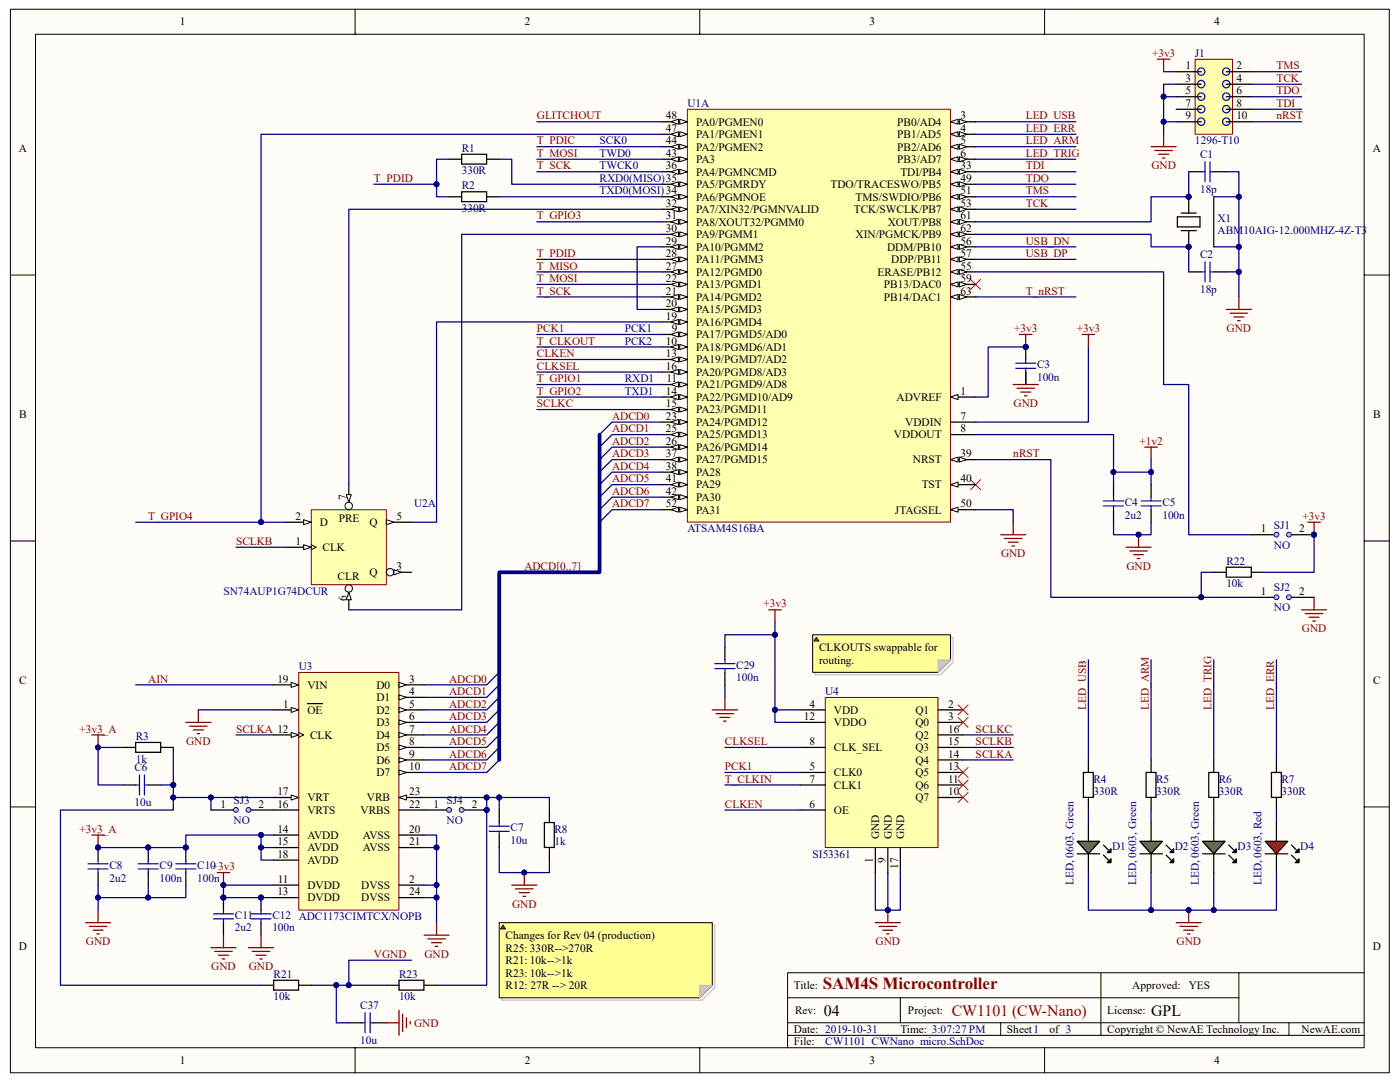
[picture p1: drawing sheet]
<svg xmlns="http://www.w3.org/2000/svg" width="279mm" height="216mm" viewBox="0 0 279 216" stroke-linecap="round" stroke-linejoin="round" font-family="sans-serif">
<defs><g id="words">
<text font-size="3.4" fill="#800000" x="164.2" y="197.4">SAM4S Microcontroller</text>
<g font-size="3.2">
<text x="164.4" y="202.6">04</text>
<text x="229.7" y="202.6">GPL</text>
</g>
<text font-size="3.2" fill="#800000" x="189.9" y="202.6">CW1101 (CW-Nano)</text>
<g font-size="2.3">
<text x="35.9" y="5.1">1</text>
<text x="104.7" y="5.1">2</text>
<text x="173.5" y="5.1">3</text>
<text x="242.3" y="5.1">4</text>
<text x="236.6" y="13.8">1</text>
<text x="236.6" y="16.3">3</text>
<text x="246.7" y="13.8">2</text>
<text x="246.7" y="16.3">4</text>
<text x="132.9" y="23.8">48</text>
<text x="191.7" y="23.8">3</text>
<text x="236.6" y="18.8">5</text>
<text x="236.6" y="21.3">7</text>
<text x="236.6" y="23.8">9</text>
<text x="246.7" y="18.8">6</text>
<text x="246.7" y="21.3">8</text>
<text x="246.7" y="23.8">10</text>
<text x="132.9" y="26.3">47</text>
<text x="132.9" y="28.8">44</text>
<text x="138.9" y="25.1">PA0/PGMEN0</text>
<text x="138.9" y="27.6">PA1/PGMEN1</text>
<text x="179" y="25.1">PB0/AD4</text>
<text x="179" y="27.6">PB1/AD5</text>
<text x="191.7" y="26.3">4</text>
<text x="191.7" y="28.8">5</text>
<text x="3.8" y="30.4">A</text>
<text x="132.9" y="31.3">43</text>
<text x="132.9" y="33.8">36</text>
<text x="138.9" y="30.1">PA2/PGMEN2</text>
<text x="138.9" y="32.6">PA3</text>
<text x="138.9" y="35.1">PA4/PGMNCMD</text>
<text x="179" y="30.1">PB2/AD6</text>
<text x="179" y="32.6">PB3/AD7</text>
<text x="179.7" y="35.1">TDI/PB4</text>
<text x="191.7" y="31.3">6</text>
<text x="191.7" y="33.8">33</text>
<text x="274" y="30.4">A</text>
<text x="132.9" y="41.3">32</text>
<text x="138.9" y="37.5">PA5/PGMRDY</text>
<text x="138.9" y="40">PA6/PGMNOE</text>
<text x="165.7" y="37.5">TDO/TRACESWO/PB5</text>
<text x="170.8" y="40">TMS/SWDIO/PB6</text>
<text x="191.7" y="41.3">53</text>
<text x="191.7" y="36.3">49</text>
<text x="191.7" y="38.8">51</text>
<text x="132.9" y="43.8">31</text>
<text x="132.9" y="46.3">30</text>
<text x="138.9" y="42.5">PA7/XIN32/PGMNVALID</text>
<text x="138.9" y="45">PA8/XOUT32/PGMM0</text>
<text x="138.9" y="47.5">PA9/PGMM1</text>
<text x="170.4" y="42.5">TCK/SWCLK/PB7</text>
<text x="170.8" y="47.5">XIN/PGMCK/PB9</text>
<text x="177.2" y="45">XOUT/PB8</text>
<text x="191.7" y="43.8">61</text>
<text x="191.7" y="46.3">62</text>
<text x="132.9" y="48.8">29</text>
<text x="132.9" y="51.3">28</text>
<text x="132.9" y="53.8">27</text>
<text x="138.9" y="50">PA10/PGMM2</text>
<text x="138.9" y="52.5">PA11/PGMM3</text>
<text x="177" y="50">DDM/PB10</text>
<text x="177.9" y="52.5">DDP/PB11</text>
<text x="191.7" y="53.8">55</text>
<text x="191.7" y="48.8">56</text>
<text x="191.7" y="51.3">57</text>
<text x="132.9" y="56.3">22</text>
<text x="132.9" y="58.8">21</text>
<text x="138.9" y="55">PA12/PGMD0</text>
<text x="138.9" y="57.5">PA13/PGMD1</text>
<text x="175.2" y="55">ERASE/PB12</text>
<text x="176.4" y="57.5">PB13/DAC0</text>
<text x="191.7" y="56.3">59</text>
<text x="191.7" y="58.8">63</text>
<text x="132.9" y="61.3">20</text>
<text x="132.9" y="63.8">19</text>
<text x="138.9" y="60">PA14/PGMD2</text>
<text x="138.9" y="62.5">PA15/PGMD3</text>
<text x="138.9" y="65">PA16/PGMD4</text>
<text x="176.4" y="60">PB14/DAC1</text>
<text x="132.9" y="68.7">10</text>
<text x="132.9" y="71.2">13</text>
<text x="134" y="66.3">9</text>
<text x="138.9" y="67.5">PA17/PGMD5/AD0</text>
<text x="138.9" y="70">PA18/PGMD6/AD1</text>
<text x="132.9" y="73.7">16</text>
<text x="133" y="76.2">11</text>
<text x="138.9" y="72.5">PA19/PGMD7/AD2</text>
<text x="138.9" y="75">PA20/PGMD8/AD3</text>
<text x="138.9" y="77.5">PA21/PGMD9/AD8</text>
<text x="3.8" y="83.4">B</text>
<text x="132.9" y="78.7">14</text>
<text x="132.9" y="81.2">15</text>
<text x="132.9" y="83.7">23</text>
<text x="138.9" y="80">PA22/PGMD10/AD9</text>
<text x="138.9" y="82.5">PA23/PGMD11</text>
<text x="178.9" y="80">ADVREF</text>
<text x="191.7" y="83.7">7</text>
<text x="191.7" y="78.7">1</text>
<text x="274" y="83.4">B</text>
<text x="132.9" y="86.2">25</text>
<text x="132.9" y="88.7">26</text>
<text x="138.9" y="85">PA24/PGMD12</text>
<text x="138.9" y="87.5">PA25/PGMD13</text>
<text x="138.9" y="90">PA26/PGMD14</text>
<text x="178.4" y="87.5">VDDOUT</text>
<text x="180.7" y="85">VDDIN</text>
<text x="191.7" y="86.2">8</text>
<text x="132.9" y="91.2">37</text>
<text x="132.9" y="93.7">38</text>
<text x="138.9" y="92.5">PA27/PGMD15</text>
<text x="138.9" y="95">PA28</text>
<text x="182.2" y="92.5">NRST</text>
<text x="191.7" y="91.2">39</text>
<text x="69.1" y="99.7" transform="rotate(-90 69.1 99.7)">7</text>
<text x="132.9" y="96.2">41</text>
<text x="132.9" y="98.7">42</text>
<text x="132.9" y="101.2">52</text>
<text x="138.9" y="97.5">PA29</text>
<text x="138.9" y="100">PA30</text>
<text x="183.9" y="97.5">TST</text>
<text x="191.7" y="96.2">40</text>
<text x="191.7" y="101.2">50</text>
<text x="59" y="103.7">2</text>
<text x="63.9" y="105">D</text>
<text x="67.6" y="104.2">PRE</text>
<text x="73.7" y="105">Q</text>
<text x="79.1" y="103.7">5</text>
<text x="138.9" y="102.5">PA31</text>
<text x="178.6" y="102.5">JTAGSEL</text>
<text x="251.6" y="106.2">1</text>
<text x="259.2" y="106.2">2</text>
<text x="59" y="108.7">1</text>
<text x="64.4" y="110">CLK</text>
<text x="79.1" y="113.7">3</text>
<text x="67.4" y="115.7">CLR</text>
<text x="69.1" y="119.8" transform="rotate(-90 69.1 119.8)">6</text>
<text x="73.7" y="115">Q</text>
<text x="251.6" y="118.7">1</text>
<text x="259.2" y="118.7">2</text>
<text x="163.4" y="129.9">CLKOUTS swappable for</text>
<text x="3.8" y="136.5">C</text>
<text x="55.4" y="136.2">19</text>
<text x="61.4" y="137.4">VIN</text>
<text x="75.1" y="137.4">D0</text>
<text x="81.6" y="136.2">3</text>
<text x="163.4" y="132.4">routing.</text>
<text x="274" y="136.5">C</text>
<text x="56.5" y="141.2">1</text>
<text x="61.4" y="142.4">OE</text>
<text x="75.1" y="139.9">D1</text>
<text x="75.1" y="142.4">D2</text>
<text x="81.6" y="138.7">4</text>
<text x="81.6" y="141.2">5</text>
<text x="81.6" y="143.7">6</text>
<text x="160.4" y="143.7">12</text>
<text x="161.6" y="141.2">4</text>
<text x="166.4" y="142.4">VDD</text>
<text x="182.7" y="142.4">Q1</text>
<text x="189.2" y="141.2">2</text>
<text x="189.2" y="143.7">3</text>
<text x="61.9" y="147.4">CLK</text>
<text x="75.1" y="144.9">D3</text>
<text x="75.1" y="147.4">D4</text>
<text x="75.1" y="149.9">D5</text>
<text x="81.6" y="146.2">7</text>
<text x="81.6" y="148.7">8</text>
<text x="161.6" y="148.7">8</text>
<text x="166.4" y="149.9">CLK_SEL</text>
<text x="166.4" y="144.9">VDDO</text>
<text x="182.7" y="144.9">Q0</text>
<text x="182.7" y="149.9">Q3</text>
<text x="182.7" y="147.4">Q2</text>
<text x="189.2" y="148.7">15</text>
<text x="189.2" y="146.2">16</text>
<text x="75.1" y="152.4">D6</text>
<text x="75.1" y="154.9">D7</text>
<text x="81.6" y="151.2">9</text>
<text x="81.6" y="153.7">10</text>
<text x="161.6" y="153.7">5</text>
<text x="166.4" y="154.9">CLK0</text>
<text x="182.7" y="154.9">Q5</text>
<text x="182.7" y="152.4">Q4</text>
<text x="189.2" y="153.7">13</text>
<text x="189.2" y="151.2">14</text>
<text x="44" y="161.2">1</text>
<text x="51.6" y="161.2">2</text>
<text x="55.4" y="161.2">16</text>
<text x="55.4" y="158.7">17</text>
<text x="61.4" y="159.9">VRT</text>
<text x="73.2" y="159.9">VRB</text>
<text x="81.6" y="161.2">22</text>
<text x="81.6" y="158.7">23</text>
<text x="86.5" y="161.2">1</text>
<text x="94.1" y="161.2">2</text>
<text x="161.6" y="161.2">6</text>
<text x="161.6" y="156.2">7</text>
<text x="166.4" y="157.4">CLK1</text>
<text x="182.7" y="159.9">Q7</text>
<text x="182.7" y="157.4">Q6</text>
<text x="189.2" y="158.7">10</text>
<text x="189.2" y="156.2">11</text>
<text x="55.4" y="166.1">14</text>
<text x="61.4" y="167.4">AVDD</text>
<text x="61.4" y="162.4">VRTS</text>
<text x="72" y="162.4">VRBS</text>
<text x="72.4" y="167.4">AVSS</text>
<text x="81.6" y="166.1">20</text>
<text x="166.4" y="162.4">OE</text>
<text x="175.5" y="167.4" transform="rotate(-90 175.5 167.4)">GND</text>
<text x="178" y="167.4" transform="rotate(-90 178 167.4)">GND</text>
<text x="180.5" y="167.4" transform="rotate(-90 180.5 167.4)">GND</text>
<text x="55.4" y="168.6">15</text>
<text x="55.4" y="171.1">18</text>
<text x="61.4" y="169.9">AVDD</text>
<text x="61.4" y="172.4">AVDD</text>
<text x="72.4" y="169.9">AVSS</text>
<text x="81.6" y="168.6">21</text>
<text x="174.2" y="172.3" transform="rotate(-90 174.2 172.3)">1</text>
<text x="176.7" y="172.3" transform="rotate(-90 176.7 172.3)">9</text>
<text x="179.2" y="173.4" transform="rotate(-90 179.2 173.4)">17</text>
<text x="55.4" y="178.6">13</text>
<text x="55.4" y="176.1">11</text>
<text x="61.4" y="177.4">DVDD</text>
<text x="61.4" y="179.9">DVDD</text>
<text x="72.1" y="177.4">DVSS</text>
<text x="72.1" y="179.9">DVSS</text>
<text x="81.6" y="176.1">2</text>
<text x="81.6" y="178.6">24</text>
<text x="3.8" y="189.5">D</text>
<text x="100.9" y="187.4">Changes for Rev 04 (production)</text>
<text x="100.9" y="189.9">R25: 330R--&gt;270R</text>
<text x="274" y="189.5">D</text>
<text x="100.9" y="192.4">R21: 10k--&gt;1k</text>
<text x="100.9" y="194.9">R23: 10k--&gt;1k</text>
<text x="100.9" y="197.4">R12: 27R --&gt; 20R</text>
<text x="158.4" y="197.4">Title:</text>
<text x="226" y="197.4">Approved:</text>
<text x="237.2" y="197.4">YES</text>
<text x="158.7" y="202.4">Rev:</text>
<text x="181.2" y="202.4">Project:</text>
<text x="221" y="202.4">License:</text>
<text x="158.4" y="206.1">Date: 2019-10-31</text>
<text x="158.4" y="208.6">File:</text>
<text x="179.7" y="206.1">Time: 3:07:27 PM</text>
<text x="201" y="206.1">Sheet1</text>
<text x="209.5" y="206.1">of 3</text>
<text x="221" y="206.1">Copyright © NewAE Technology Inc.</text>
<text x="259.8" y="206.1">NewAE.com</text>
<text x="35.9" y="212.3">1</text>
<text x="104.7" y="212.3">2</text>
<text x="173.5" y="212.3">3</text>
<text x="242.3" y="212.3">4</text>
</g>
<g font-size="2.3" fill="#800000">
<text x="229.9" y="11.3">+3v3</text>
<text x="254.8" y="16.3">TCK</text>
<text x="254.8" y="13.8">TMS</text>
<text x="107.1" y="23.8">GLITCHOUT</text>
<text x="204.7" y="23.8">LED_USB</text>
<text x="254.8" y="21.3">TDI</text>
<text x="254.8" y="18.8">TDO</text>
<text x="254.8" y="23.8">nRST</text>
<text x="107.1" y="28.8">T_PDIC</text>
<text x="204.7" y="26.3">LED_ERR</text>
<text x="204.7" y="28.8">LED_ARM</text>
<text x="107.1" y="33.8">T_SCK</text>
<text x="107.1" y="31.3">T_MOSI</text>
<text x="204.7" y="31.3">LED_TRIG</text>
<text x="204.7" y="33.8">TDI</text>
<text x="229.8" y="33.8">GND</text>
<text x="74.6" y="36.3">T_PDID</text>
<text x="204.7" y="36.3">TDO</text>
<text x="204.7" y="38.8">TMS</text>
<text x="204.7" y="41.3">TCK</text>
<text x="107.1" y="43.8">T_GPIO3</text>
<text x="107.1" y="51.3">T_PDID</text>
<text x="107.1" y="53.8">T_MISO</text>
<text x="204.7" y="51.3">USB_DP</text>
<text x="204.7" y="48.8">USB_DN</text>
<text x="107.1" y="56.3">T_MOSI</text>
<text x="107.1" y="58.8">T_SCK</text>
<text x="204.7" y="58.8">T_nRST</text>
<text x="107.1" y="68.7">T_CLKOUT</text>
<text x="107.1" y="66.3">PCK1</text>
<text x="107.1" y="71.2">CLKEN</text>
<text x="202.4" y="66.3">+3v3</text>
<text x="214.9" y="66.3">+3v3</text>
<text x="244.8" y="66.3">GND</text>
<text x="107.1" y="76.2">T_GPIO1</text>
<text x="107.1" y="73.7">CLKSEL</text>
<text x="107.1" y="81.2">SCLKC</text>
<text x="107.1" y="78.7">T_GPIO2</text>
<text x="122.2" y="83.7">ADCD0</text>
<text x="202.3" y="81.2">GND</text>
<text x="122.2" y="86.2">ADCD1</text>
<text x="122.2" y="88.7">ADCD2</text>
<text x="227.4" y="88.7">+1v2</text>
<text x="122.2" y="91.2">ADCD3</text>
<text x="122.2" y="93.7">ADCD4</text>
<text x="202.2" y="91.2">nRST</text>
<text x="122.2" y="96.2">ADCD5</text>
<text x="122.2" y="98.7">ADCD6</text>
<text x="122.2" y="101.2">ADCD7</text>
<text x="29.6" y="103.7">T_GPIO4</text>
<text x="259.9" y="103.7">+3v3</text>
<text x="47.1" y="108.7">SCLKB</text>
<text x="104.6" y="113.7">ADCD[0..7]</text>
<text x="199.8" y="111.2">GND</text>
<text x="224.8" y="113.7">GND</text>
<text x="152.4" y="121.2">+3v3</text>
<text x="259.8" y="126.2">GND</text>
<text x="29.6" y="136.2">AIN</text>
<text x="89.6" y="136.2">ADCD0</text>
<text x="89.6" y="138.7">ADCD1</text>
<text x="89.6" y="141.2">ADCD2</text>
<text x="89.6" y="143.7">ADCD3</text>
<text x="216.7" y="141.7" transform="rotate(-90 216.7 141.7)">LED_USB</text>
<text x="229.3" y="141.7" transform="rotate(-90 229.3 141.7)">LED_ARM</text>
<text x="241.8" y="141.7" transform="rotate(-90 241.8 141.7)">LED_TRIG</text>
<text x="254.3" y="141.7" transform="rotate(-90 254.3 141.7)">LED_ERR</text>
<text x="15.9" y="146.2">+3v3_A</text>
<text x="37.1" y="148.7">GND</text>
<text x="47.1" y="146.2">SCLKA 12</text>
<text x="89.6" y="146.2">ADCD4</text>
<text x="89.6" y="148.7">ADCD5</text>
<text x="144.7" y="148.7">CLKSEL</text>
<text x="194.7" y="148.7">SCLKB</text>
<text x="194.7" y="146.2">SCLKC</text>
<text x="89.6" y="151.2">ADCD6</text>
<text x="89.6" y="153.7">ADCD7</text>
<text x="144.7" y="153.7">PCK1</text>
<text x="194.7" y="151.2">SCLKA</text>
<text x="144.7" y="156.2">T_CLKIN</text>
<text x="144.7" y="161.2">CLKEN</text>
<text x="15.9" y="166.1">+3v3_A</text>
<text x="102.2" y="181.1">GND</text>
<text x="17.1" y="188.6">GND</text>
<text x="74.6" y="191.1">VGND</text>
<text x="84.7" y="191.1">GND</text>
<text x="174.8" y="188.6">GND</text>
<text x="234.8" y="188.6">GND</text>
<text x="42.2" y="193.6">GND</text>
<text x="49.7" y="193.6">GND</text>
<text x="82.6" y="204.9">GND</text>
</g>
<g font-size="2.3" fill="#000080">
<text x="238.5" y="11.3">J1</text>
<text x="137.2" y="21.3">U1A</text>
<text x="119.7" y="28.8">SCK0</text>
<text x="238.5" y="28.8">1296-T10</text>
<text x="92.1" y="30.3">R1</text>
<text x="92.1" y="34.8">330R</text>
<text x="119.7" y="31.3">TWD0</text>
<text x="119.7" y="33.8">TWCK0</text>
<text x="239.5" y="31.6">C1</text>
<text x="92.1" y="37.8">R2</text>
<text x="119.7" y="38.8">TXD0(MOSI)34</text>
<text x="119.7" y="36.3">RXD0(MISO)35</text>
<text x="239.5" y="38.5">18p</text>
<text x="92.1" y="42.3">330R</text>
<text x="243" y="44.3">X1</text>
<text x="243" y="46.8">ABM10AIG-12.000MHZ-4Z-T3</text>
<text x="239.5" y="51.5">C2</text>
<text x="239.5" y="58.5">18p</text>
<text x="124.7" y="68.7">PCK2</text>
<text x="124.7" y="66.3">PCK1</text>
<text x="124.7" y="76.2">RXD1</text>
<text x="207" y="73.5">C3</text>
<text x="207" y="76">100n</text>
<text x="124.7" y="78.7">TXD1</text>
<text x="82.6" y="101.2">U2A</text>
<text x="224.5" y="101">C4</text>
<text x="232" y="101">C5</text>
<text x="137.2" y="106.2">ATSAM4S16BA</text>
<text x="224.5" y="103.5">2u2</text>
<text x="232" y="103.5">100n</text>
<text x="254.3" y="105.5">SJ1</text>
<text x="244.8" y="112.7">R22</text>
<text x="254.3" y="109.5">NO</text>
<text x="44.6" y="118.7">SN74AUP1G74DCUR</text>
<text x="244.8" y="117.2">10k</text>
<text x="254.3" y="118">SJ2</text>
<text x="254.3" y="121.9">NO</text>
<text x="59.6" y="133.7">U3</text>
<text x="146.9" y="133.4">C29</text>
<text x="146.9" y="135.9">100n</text>
<text x="164.7" y="138.7">U4</text>
<text x="27.1" y="147.7">R3</text>
<text x="26.8" y="153.9">C6</text>
<text x="27.1" y="152.2">1k</text>
<text x="26.8" y="160.9">10u</text>
<text x="46.6" y="160.4">SJ3</text>
<text x="89.1" y="160.4">SJ4</text>
<text x="218.2" y="156.2">R4</text>
<text x="218.2" y="158.7">330R</text>
<text x="230.7" y="156.2">R5</text>
<text x="230.7" y="158.7">330R</text>
<text x="243.2" y="156.2">R6</text>
<text x="243.2" y="158.7">330R</text>
<text x="255.8" y="156.2">R7</text>
<text x="255.8" y="158.7">330R</text>
<text x="46.6" y="164.4">NO</text>
<text x="89.1" y="164.4">NO</text>
<text x="101.9" y="165.9">C7</text>
<text x="110.7" y="166.1">R8</text>
<text x="21.8" y="173.4">C8</text>
<text x="31.9" y="173.4">C9</text>
<text x="39.3" y="173.4">C10+3v3</text>
<text x="101.9" y="168.4">10u</text>
<text x="110.7" y="168.6">1k</text>
<text x="162.2" y="171.1">SI53361</text>
<text x="222" y="169.7">D1</text>
<text x="234.5" y="169.7">D2</text>
<text x="247" y="169.7">D3</text>
<text x="259.5" y="169.7">D4</text>
<text x="21.8" y="175.9">2u2</text>
<text x="31.9" y="175.9">100n</text>
<text x="39.3" y="175.9">100n</text>
<text x="214.2" y="176.6" transform="rotate(-90 214.2 176.6)">LED, 0603, Green</text>
<text x="226.7" y="176.6" transform="rotate(-90 226.7 176.6)">LED, 0603, Green</text>
<text x="239.2" y="176.6" transform="rotate(-90 239.2 176.6)">LED, 0603, Green</text>
<text x="251.8" y="176.6" transform="rotate(-90 251.8 176.6)">LED, 0603, Red</text>
<text x="46.9" y="183.4">C11</text>
<text x="46.9" y="185.9">2u2</text>
<text x="54.4" y="183.4">C12 ADC1173CIMTCX/NOPB</text>
<text x="54.4" y="185.9">100n</text>
<text x="54.6" y="195.1">R21</text>
<text x="79.6" y="195.1">R23</text>
<text x="54.6" y="199.6">10k</text>
<text x="71.9" y="201.4">C37</text>
<text x="79.6" y="199.6">10k</text>
<text x="71.9" y="208.3">10u</text>
<text x="164.7" y="208.6">CW1101_CWNano_micro.SchDoc</text>
</g>
</g></defs>
<path d="M2.1 1.9h275.2v212.2h-275.2z" fill="#fffcf8"/>
<path d="M2.1 1.8h275.2v212.3h-275.2z" fill="none" stroke="#000" stroke-width=".2"/>
<path d="M7.1 6.9h265.1v202.2h-265.1z" fill="#fffcf8"/>
<g fill="none" stroke="#000" stroke-width=".2">
<path d="M7.1 6.8h265.1v202.3h-265.1zM70.9 1.8v5M139.7 1.8v5M208.5 1.8v5M2.1 54.9h5M272.3 54.9h5M2.1 107.9h5M272.3 107.9h5M2.1 161h5M272.3 161h5M157.2 199.1h90M179.7 199.1v5"/>
<path d="M219.7 194.1v12.5M247.2 194.1h-90v15M272.3 194.1h-25.1v10M70.9 209.1v5M139.7 209.1v5M157.2 206.6h115.1M157.2 204.1h115.1M199.7 204.1v2.5M208.5 209.1v5M257.2 204.1v2.5"/>
</g>
<path d="M62.1 101.7h15v15h-15z" fill="#ffffb0"/>
<path d="M62.1 101.7h15v15h-15z" fill="none" stroke="#800000" stroke-width=".2"/>
<path d="M57.1 109.2h5" fill="none" stroke="#000" stroke-width=".25"/>
<path d="M62.1 108.7l1 .5-1 .5" fill="none" stroke="#000" stroke-width=".2"/>
<path d="M60.6 108.7l1.5 .5-1.5 .5z" fill="#fffcf8"/>
<path d="M60.6 108.7l1.5 .5-1.5 .5z" fill="none" stroke="#000" stroke-width=".2"/>
<path d="M57.1 104.2h5" fill="none" stroke="#000" stroke-width=".25"/>
<path d="M60.6 103.7l1.5 .5-1.5 .5z" fill="#fffcf8"/>
<path d="M60.6 103.7l1.5 .5-1.5 .5z" fill="none" stroke="#000" stroke-width=".2"/>
<path d="M77.1 114.2h5" fill="none" stroke="#000" stroke-width=".25"/>
<circle cx="77.9" cy="114.2" r=".74" fill="#fffcf8" stroke="#000" stroke-width=".2"/>
<path d="M78.6 113.7l1.5 .5-1.5 .5z" fill="#fffcf8"/>
<path d="M78.6 113.7l1.5 .5-1.5 .5z" fill="none" stroke="#000" stroke-width=".2"/>
<path d="M77.1 104.2h5" fill="none" stroke="#000" stroke-width=".25"/>
<path d="M77.1 103.7l1.5 .5-1.5 .5z" fill="#fffcf8"/>
<path d="M77.1 103.7l1.5 .5-1.5 .5z" fill="none" stroke="#000" stroke-width=".2"/>
<path d="M69.6 116.7v5" fill="none" stroke="#000" stroke-width=".25"/>
<circle cx="69.6" cy="117.4" r=".74" fill="#fffcf8" stroke="#000" stroke-width=".2"/>
<path d="M69.6 118.2l.5 1.5h-1z" fill="#fffcf8"/>
<path d="M69.6 118.2l.5 1.5h-1z" fill="none" stroke="#000" stroke-width=".2"/>
<path d="M69.6 96.7v5" fill="none" stroke="#000" stroke-width=".25"/>
<circle cx="69.6" cy="100.9" r=".74" fill="#fffcf8" stroke="#000" stroke-width=".2"/>
<path d="M69.1 98.7h1l-.5 1.5z" fill="#fffcf8"/>
<path d="M69.1 98.7h1l-.5 1.5z" fill="none" stroke="#000" stroke-width=".2"/>
<path d="M59.6 134.2h20v47.4h-20z" fill="#ffffb0"/>
<path d="M59.6 134.2h20v47.4h-20z" fill="none" stroke="#800000" stroke-width=".2"/>
<path d="M54.6 141.6h5" fill="none" stroke="#000" stroke-width=".25"/>
<path d="M58.1 141.2l1.5 .4-1.5 .6z" fill="#fffcf8"/>
<path d="M58.1 141.2l1.5 .4-1.5 .6z" fill="none" stroke="#000" stroke-width=".2"/>
<path d="M79.6 136.7h5M61.4 140.4h3M79.6 176.6h5" fill="none" stroke="#000" stroke-width=".25"/>
<path d="M79.6 136.2l1.5 .5-1.5 .5z" fill="#fffcf8"/>
<path d="M79.6 136.2l1.5 .5-1.5 .5z" fill="none" stroke="#000" stroke-width=".2"/>
<path d="M79.6 139.1h5" fill="none" stroke="#000" stroke-width=".25"/>
<path d="M79.6 138.7l1.5 .4-1.5 .6z" fill="#fffcf8"/>
<path d="M79.6 138.7l1.5 .4-1.5 .6z" fill="none" stroke="#000" stroke-width=".2"/>
<path d="M79.6 141.6h5" fill="none" stroke="#000" stroke-width=".25"/>
<path d="M79.6 141.2l1.5 .4-1.5 .6z" fill="#fffcf8"/>
<path d="M79.6 141.2l1.5 .4-1.5 .6z" fill="none" stroke="#000" stroke-width=".2"/>
<path d="M79.6 144.1h5" fill="none" stroke="#000" stroke-width=".25"/>
<path d="M79.6 143.7l1.5 .4-1.5 .6z" fill="#fffcf8"/>
<path d="M79.6 143.7l1.5 .4-1.5 .6z" fill="none" stroke="#000" stroke-width=".2"/>
<path d="M79.6 146.6h5" fill="none" stroke="#000" stroke-width=".25"/>
<path d="M79.6 146.2l1.5 .4-1.5 .6z" fill="#fffcf8"/>
<path d="M79.6 146.2l1.5 .4-1.5 .6z" fill="none" stroke="#000" stroke-width=".2"/>
<path d="M79.6 149.1h5" fill="none" stroke="#000" stroke-width=".25"/>
<path d="M79.6 148.7l1.5 .4-1.5 .5z" fill="#fffcf8"/>
<path d="M79.6 148.7l1.5 .4-1.5 .5z" fill="none" stroke="#000" stroke-width=".2"/>
<path d="M79.6 151.6h5" fill="none" stroke="#000" stroke-width=".25"/>
<path d="M79.6 151.2l1.5 .4-1.5 .5z" fill="#fffcf8"/>
<path d="M79.6 151.2l1.5 .4-1.5 .5z" fill="none" stroke="#000" stroke-width=".2"/>
<path d="M79.6 154.1h5" fill="none" stroke="#000" stroke-width=".25"/>
<path d="M79.6 153.6l1.5 .5-1.5 .5z" fill="#fffcf8"/>
<path d="M59.6 146.2l1 .4-1 .6M79.6 153.6l1.5 .5-1.5 .5z" fill="none" stroke="#000" stroke-width=".2"/>
<path d="M54.6 146.6h5M54.6 176.6h5" fill="none" stroke="#000" stroke-width=".25"/>
<path d="M58.1 146.2l1.5 .4-1.5 .6z" fill="#fffcf8"/>
<path d="M58.1 146.2l1.5 .4-1.5 .6z" fill="none" stroke="#000" stroke-width=".2"/>
<path d="M54.6 159.1h5M54.6 179.1h5M54.6 166.6h5M54.6 169.1h5M54.6 161.6h5" fill="none" stroke="#000" stroke-width=".25"/>
<path d="M58.1 158.6l1.5 .5-1.5 .5z" fill="#fffcf8"/>
<path d="M58.1 158.6l1.5 .5-1.5 .5z" fill="none" stroke="#000" stroke-width=".2"/>
<path d="M54.6 136.7h5M54.6 171.6h5" fill="none" stroke="#000" stroke-width=".25"/>
<path d="M58.1 136.2l1.5 .5-1.5 .5z" fill="#fffcf8"/>
<path d="M58.1 136.2l1.5 .5-1.5 .5z" fill="none" stroke="#000" stroke-width=".2"/>
<path d="M79.6 159.1h5M79.6 166.6h5M79.6 169.1h5M79.6 161.6h5" fill="none" stroke="#000" stroke-width=".25"/>
<path d="M79.6 159.1l1.5-.5v1z" fill="#fffcf8"/>
<path d="M79.6 159.1l1.5-.5v1z" fill="none" stroke="#000" stroke-width=".2"/>
<path d="M79.6 179.1h5M242.2 164.1v3.8M242.2 170.4v3.7M245.2 170.6l1 1M245.2 168.6l1 1" fill="none" stroke="#000" stroke-width=".25"/>
<path d="M216 66.7h2.5M217.2 66.7v2.5M199.7 106.7h5M200.4 107.4h3.6M201.2 108.2h2M202 108.9h.5M202.2 104.2v2.5M84.6 186.6h5M85.4 187.3h3.5M86.1 188.1h2M86.9 188.8h.5M87.1 184.1v2.5" fill="none" stroke="#800000" stroke-width=".25"/>
<path d="M240 167.9h4.5l-2.3 2.5z" fill="#0f0"/>
<path d="M217.2 164.1v3.8M217.2 170.4v3.7M220.2 170.6l1 1M220.2 168.6l1 1M240 167.9h4.5l-2.3 2.5zM240 170.4h4.5M246.7 171.4v.7h-.7zM246.7 169.4v.7h-.7z" fill="none" stroke="#000" stroke-width=".25"/>
<path d="M246.7 171.4v.7h-.7zM246 170.1l.7-.7v.7z" fill="#000"/>
<path d="M215 167.9h4.5l-2.3 2.5z" fill="#0f0"/>
<path d="M215 167.9h4.5l-2.3 2.5zM215 170.4h4.5M221.7 171.4v.7h-.7zM221.7 169.4v.7h-.7zM254.7 164.1v3.8M254.7 170.4v3.7M257.7 170.6l1 1M257.7 168.6l1 1" fill="none" stroke="#000" stroke-width=".25"/>
<path d="M221.7 171.4v.7h-.7zM221 170.1l.7-.7v.7z" fill="#000"/>
<path d="M252.5 167.9h4.5l-2.3 2.5z" fill="#ee0e22"/>
<path d="M229.7 164.1v3.8M229.7 170.4v3.7M232.7 170.6l1 1M232.7 168.6l1 1M252.5 167.9h4.5l-2.3 2.5zM252.5 170.4h4.5M259.2 171.4v.7h-.7zM259.2 169.4v.7h-.7z" fill="none" stroke="#000" stroke-width=".25"/>
<path d="M259.2 171.4v.7h-.7zM258.5 170.1l.7-.7v.7z" fill="#000"/>
<path d="M227.5 167.9h4.5l-2.3 2.5z" fill="#0f0"/>
<path d="M227.5 167.9h4.5l-2.3 2.5zM227.5 170.4h4.5M234.2 171.4v.7h-.7zM234.2 169.4v.7h-.7z" fill="none" stroke="#000" stroke-width=".25"/>
<path d="M234.2 171.4v.7h-.7zM233.5 170.1l.7-.7v.7z" fill="#000"/>
<path d="M247.2 59.2v2.5M244.7 61.7h5M245.5 62.5h3.5M246.2 63.2h2M247 64h.5" fill="none" stroke="#800000" stroke-width=".25"/>
<path d="M238.5 11.9h7.5v14.9h-7.5z" fill="#ffffb0"/>
<path d="M238.5 11.8h7.5v15h-7.5z" fill="none" stroke="#800000" stroke-width=".2"/>
<g fill="none" stroke="#000" stroke-width=".25">
<path d="M234.7 14.3h5M234.7 16.8h5M234.7 19.3h5M244.7 14.3h5M244.7 16.8h5M244.7 19.3h5M234.7 21.8h5M234.7 24.3h5M237.2 39.3v3.2M242.2 39.3v4.9M244.7 21.8h5M244.7 24.3h5"/>
<path d="M235 43.3h4.5v2h-4.5zM235.7 46h3M235.7 42.5h3M237.2 46v3.3M242.2 44.3v5M222.2 96.7v2.5M229.7 96.7v2.5M222.2 101.7v2.5M229.7 101.7v2.5"/>
</g>
<g fill="none" stroke="#00f" stroke-width=".25">
<path d="M220.2 99.9h4M222.2 99.2v.7M227.7 99.9h4M229.7 99.2v.7M220.2 100.9h4M222.2 100.9v.8M227.7 100.9h4M229.7 100.9v.8"/>
<circle cx="239.7" cy="14.3" r=".74"/>
<circle cx="239.7" cy="19.3" r=".74"/>
<circle cx="239.7" cy="16.8" r=".74"/>
<circle cx="244.7" cy="19.3" r=".74"/>
<circle cx="244.7" cy="16.8" r=".74"/>
<circle cx="244.7" cy="14.3" r=".74"/>
<circle cx="239.7" cy="21.8" r=".74"/>
<circle cx="239.7" cy="24.3" r=".74"/>
<circle cx="244.7" cy="21.8" r=".74"/>
<circle cx="244.7" cy="24.3" r=".74"/>
</g>
<g fill="#000080" stroke="#000080" stroke-width=".2">
<circle cx="237.2" cy="39.3" r=".48"/>
<circle cx="237.2" cy="49.3" r=".48"/>
<circle cx="227.2" cy="106.7" r=".49"/>
</g>
<g fill="none" stroke="#800000" stroke-width=".25">
<path d="M231 11.8h2.5M232.2 11.8v2.5M229.7 29.3h5M230.5 30h3.5M231.2 30.8h2M232 31.5h.5M232.2 26.8v2.5M228.5 89.2h2.5M229.7 89.2v2.5M224.7 109.2h5M225.5 109.9h3.5M226.2 110.7h2"/>
<path d="M227 111.4h.5M227.2 106.7v2.5"/>
</g>
<path d="M164.7 139.2h22.5v29.9h-22.5z" fill="#ffffb0"/>
<path d="M164.7 139.2h22.5v29.9h-22.5z" fill="none" stroke="#800000" stroke-width=".2"/>
<g fill="none" stroke="#000" stroke-width=".25">
<path d="M89.6 31.8h2.5M89.6 39.3h2.5M92.1 30.8h5v1.9h-5zM92.1 38.3h5v1.9h-5zM97.1 31.8h2.5M97.1 39.3h2.5M24.6 156.6h2.5M24.6 149.1h2.5M27.1 148.1h5v2h-5zM29.6 156.6h2.5M32.1 149.1h2.5M159.7 141.6h5"/>
<path d="M159.7 144.1h5M159.7 154.1h5M159.7 156.6h5M159.7 149.1h5M187.2 141.6h5M187.2 144.1h5M187.2 154.1h5M187.2 156.6h5M187.2 149.1h5M187.2 159.1h5M187.2 151.6h5M187.2 146.6h5"/>
<path d="M216.2 154.1h2v5h-2zM217.2 151.6v2.5M217.2 159.1v2.5M228.7 154.1h2v5h-2zM229.7 151.6v2.5M229.7 159.1v2.5M241.2 154.1h2v5h-2zM242.2 151.6v2.5M242.2 159.1v2.5M253.7 154.1h2v5h-2zM254.7 151.6v2.5M254.7 159.1v2.5"/>
<path d="M19.6 169.1v2.5M19.6 174.1v2.5M29.6 169.1v2.5M29.6 174.1v2.5M37.1 169.1v2.5M37.1 174.1v2.5M44.6 179.1v2.5M52.1 179.1v2.5M84.6 161.6h5M92.1 161.6h5M99.6 161.6v2.5M99.6 166.6v2.5"/>
<path d="M108.6 164.1h2v5h-2zM109.6 161.6v2.5M109.6 169.1v2.5M159.7 161.6h5M174.7 169.1v5M177.2 169.1v5M179.7 169.1v5M44.6 184.1v2.5M52.1 184.1v2.5"/>
</g>
<g fill="none" stroke="#800000" stroke-width=".25">
<path d="M153.4 121.7h2.5M154.7 121.7v2.5M18.3 146.6h2.5M19.6 146.6v2.5M37.1 144.1h5M37.8 144.9h3.5M38.6 145.6h2M39.3 146.4h.5M39.6 141.6v2.5M18.3 166.6h2.5M19.6 166.6v2.5M43.3 174.1h2.5"/>
<path d="M44.6 174.1v2.5M102.1 176.6h5M102.9 177.4h3.5M103.6 178.1h2M104.4 178.9h.5M104.6 174.1v2.5M17.1 184.1h5M17.8 184.8h3.5M18.6 185.6h2M19.3 186.4h.5M19.6 181.6v2.5M42.1 189.1h5"/>
<path d="M42.8 189.8h3.6M43.6 190.6h2M44.3 191.3h.6M44.6 186.6v2.5M49.6 189.1h5M50.4 189.8h3.4M51.1 190.6h2M51.9 191.3h.4M52.1 186.6v2.5M174.7 184.1h5M175.4 184.8h3.5M176.2 185.6h2"/>
<path d="M176.9 186.4h.5M177.2 181.6v2.5M234.7 184.1h5M235.5 184.8h3.5M236.2 185.6h2M237 186.4h.5M237.2 181.6v2.5"/>
</g>
<g fill="#000080" stroke="#000080" stroke-width=".2">
<circle cx="177.2" cy="181.6" r=".49"/>
<circle cx="237.2" cy="181.6" r=".48"/>
<circle cx="44.6" cy="176.6" r=".48"/>
<circle cx="19.6" cy="169.1" r=".48"/>
<circle cx="52.1" cy="179.1" r=".49"/>
<circle cx="37.1" cy="169.1" r=".49"/>
<circle cx="29.6" cy="169.1" r=".49"/>
<circle cx="44.6" cy="179.1" r=".48"/>
<circle cx="104.6" cy="174.1" r=".49"/>
<circle cx="19.6" cy="149.1" r=".48"/>
<circle cx="97.1" cy="161.6" r=".48"/>
</g>
<path d="M191.2 153.1l2 2M191.2 155.6l2 2M191.2 158.1l2 2M193.2 153.1l-2 2M193.2 155.6l-2 2M193.2 158.1l-2 2" fill="none" stroke="#f00" stroke-width=".2"/>
<g fill="none" stroke="#00f" stroke-width=".25">
<path d="M27.1 156.6h.7M27.8 154.6v4M28.8 154.6v4M28.8 156.6h.8M17.6 173.4h4M17.6 172.4h4M19.6 171.6v.8M19.6 173.4v.7M27.6 172.4h4M27.6 173.4h4M29.6 171.6v.8M29.6 173.4v.7"/>
<path d="M35.1 172.4h4M35.1 173.4h4M37.1 171.6v.8M37.1 173.4v.7M97.6 165.9h4M97.6 164.9h4M99.6 164.1v.8M99.6 165.9v.7M42.6 183.3h4M42.6 182.4h4M44.6 181.6v.8M44.6 183.3v.8"/>
<path d="M50.1 183.3h4M50.1 182.4h4M52.1 181.6v.8M52.1 183.3v.8"/>
</g>
<g fill="#c0c0c0" stroke="#00f" stroke-width=".2">
<circle cx="89.6" cy="161.6" r=".49"/>
<circle cx="92.1" cy="161.6" r=".49"/>
</g>
<circle cx="97.1" cy="161.6" r=".48" fill="#000080" stroke="#000080" stroke-width=".2"/>
<path d="M42.1 161.6h5M49.6 161.6h5" fill="none" stroke="#000" stroke-width=".25"/>
<g fill="#c0c0c0" stroke="#00f" stroke-width=".2">
<circle cx="47.1" cy="161.6" r=".48"/>
<circle cx="49.6" cy="161.6" r=".49"/>
</g>
<path d="M193.7 55.8l2 1.9M195.7 55.8l-2 1.9M193.7 95.7l2 2M195.7 95.7l-2 2" fill="none" stroke="#f00" stroke-width=".2"/>
<path d="M204.7 69.2v2.5M204.7 74.2v2.5M249.7 106.7h5M257.2 106.7h5.1" fill="none" stroke="#000" stroke-width=".25"/>
<g fill="#000080" stroke="#000080" stroke-width=".2">
<circle cx="204.7" cy="69.2" r=".49"/>
<circle cx="262.2" cy="106.7" r=".49"/>
</g>
<path d="M202.7 72.5h4M202.7 73.5h4M204.7 71.7v.8M204.7 73.5v.7" fill="none" stroke="#00f" stroke-width=".25"/>
<path d="M202.2 76.7h5M203 77.5h3.5M203.5 66.7h2.5M203.7 78.2h2M204.4 79h.6M204.7 66.7v2.5M204.7 74.2v2.5" fill="none" stroke="#800000" stroke-width=".25"/>
<g fill="#c0c0c0" stroke="#00f" stroke-width=".2">
<circle cx="254.7" cy="106.7" r=".49"/>
<circle cx="257.2" cy="106.7" r=".49"/>
</g>
<circle cx="262.2" cy="106.7" r=".49" fill="#000080" stroke="#000080" stroke-width=".2"/>
<path d="M249.7 119.2h5M257.2 119.2h5.1" fill="none" stroke="#000" stroke-width=".25"/>
<g fill="#c0c0c0" stroke="#00f" stroke-width=".2">
<circle cx="254.7" cy="119.2" r=".49"/>
<circle cx="257.2" cy="119.2" r=".49"/>
</g>
<path d="M261 104.2h2.5M262.3 104.2v2.5M262.3 119.2v2.5M259.8 121.7h5M260.5 122.4h3.5M261.3 123.2h1.9M262 123.9h.5" fill="none" stroke="#800000" stroke-width=".25"/>
<circle cx="262.2" cy="106.7" r=".49" fill="#000080" stroke="#000080" stroke-width=".2"/>
<path d="M137.2 21.8h52.5v82.4h-52.5z" fill="#ffffb0"/>
<path d="M137.2 21.8h52.5v82.4h-52.5z" fill="none" stroke="#800000" stroke-width=".2"/>
<path d="M189.7 79.2h5" fill="none" stroke="#000" stroke-width=".25"/>
<path d="M189.7 79.2l1.5-.5v1z" fill="#fffcf8"/>
<path d="M189.7 79.2l1.5-.5v1z" fill="none" stroke="#000" stroke-width=".2"/>
<path d="M189.7 101.7h5" fill="none" stroke="#000" stroke-width=".25"/>
<path d="M189.7 101.7l1.5-.5v1z" fill="#fffcf8"/>
<path d="M189.7 101.7l1.5-.5v1z" fill="none" stroke="#000" stroke-width=".2"/>
<path d="M189.7 91.7h5" fill="none" stroke="#000" stroke-width=".25"/>
<path d="M189.7 91.7l1.5-.5v1z" fill="#fffcf8"/>
<path d="M189.7 91.7l1.5-.5v1z" fill="none" stroke="#000" stroke-width=".2"/>
<path d="M191.5 91.2l1.5 .5-1.5 .5z" fill="#fffcf8"/>
<path d="M191.5 91.2l1.5 .5-1.5 .5z" fill="none" stroke="#000" stroke-width=".2"/>
<path d="M132.2 24.3h5" fill="none" stroke="#000" stroke-width=".25"/>
<path d="M135.7 23.8l1.5 .5-1.5 .5z" fill="#fffcf8"/>
<path d="M135.7 23.8l1.5 .5-1.5 .5z" fill="none" stroke="#000" stroke-width=".2"/>
<path d="M133.9 24.3l1.5-.5v1z" fill="#fffcf8"/>
<path d="M133.9 24.3l1.5-.5v1z" fill="none" stroke="#000" stroke-width=".2"/>
<path d="M132.2 26.8h5" fill="none" stroke="#000" stroke-width=".25"/>
<path d="M135.7 26.3l1.5 .5-1.5 .5z" fill="#fffcf8"/>
<path d="M135.7 26.3l1.5 .5-1.5 .5z" fill="none" stroke="#000" stroke-width=".2"/>
<path d="M133.9 26.8l1.5-.5v1z" fill="#fffcf8"/>
<path d="M133.9 26.8l1.5-.5v1z" fill="none" stroke="#000" stroke-width=".2"/>
<path d="M132.2 29.3h5" fill="none" stroke="#000" stroke-width=".25"/>
<path d="M135.7 28.8l1.5 .5-1.5 .5z" fill="#fffcf8"/>
<path d="M135.7 28.8l1.5 .5-1.5 .5z" fill="none" stroke="#000" stroke-width=".2"/>
<path d="M133.9 29.3l1.5-.5v1z" fill="#fffcf8"/>
<path d="M133.9 29.3l1.5-.5v1z" fill="none" stroke="#000" stroke-width=".2"/>
<path d="M132.2 31.8h5" fill="none" stroke="#000" stroke-width=".25"/>
<path d="M135.7 31.3l1.5 .5-1.5 .5z" fill="#fffcf8"/>
<path d="M135.7 31.3l1.5 .5-1.5 .5z" fill="none" stroke="#000" stroke-width=".2"/>
<path d="M133.9 31.8l1.5-.5v1z" fill="#fffcf8"/>
<path d="M133.9 31.8l1.5-.5v1z" fill="none" stroke="#000" stroke-width=".2"/>
<path d="M132.2 34.3h5" fill="none" stroke="#000" stroke-width=".25"/>
<path d="M135.7 33.8l1.5 .5-1.5 .5z" fill="#fffcf8"/>
<path d="M135.7 33.8l1.5 .5-1.5 .5z" fill="none" stroke="#000" stroke-width=".2"/>
<path d="M133.9 34.3l1.5-.5v1z" fill="#fffcf8"/>
<path d="M133.9 34.3l1.5-.5v1z" fill="none" stroke="#000" stroke-width=".2"/>
<path d="M132.2 36.8h5" fill="none" stroke="#000" stroke-width=".25"/>
<path d="M135.7 36.3l1.5 .5-1.5 .5z" fill="#fffcf8"/>
<path d="M135.7 36.3l1.5 .5-1.5 .5z" fill="none" stroke="#000" stroke-width=".2"/>
<path d="M133.9 36.8l1.5-.5v1z" fill="#fffcf8"/>
<path d="M133.9 36.8l1.5-.5v1z" fill="none" stroke="#000" stroke-width=".2"/>
<path d="M132.2 39.3h5" fill="none" stroke="#000" stroke-width=".25"/>
<path d="M135.7 38.8l1.5 .5-1.5 .5z" fill="#fffcf8"/>
<path d="M135.7 38.8l1.5 .5-1.5 .5z" fill="none" stroke="#000" stroke-width=".2"/>
<path d="M133.9 39.3l1.5-.5v1z" fill="#fffcf8"/>
<path d="M133.9 39.3l1.5-.5v1z" fill="none" stroke="#000" stroke-width=".2"/>
<path d="M132.2 41.8h5" fill="none" stroke="#000" stroke-width=".25"/>
<path d="M135.7 41.3l1.5 .5-1.5 .5z" fill="#fffcf8"/>
<path d="M135.7 41.3l1.5 .5-1.5 .5z" fill="none" stroke="#000" stroke-width=".2"/>
<path d="M133.9 41.8l1.5-.5v1z" fill="#fffcf8"/>
<path d="M133.9 41.8l1.5-.5v1z" fill="none" stroke="#000" stroke-width=".2"/>
<path d="M132.2 44.3h5" fill="none" stroke="#000" stroke-width=".25"/>
<path d="M135.7 43.8l1.5 .5-1.5 .5z" fill="#fffcf8"/>
<path d="M135.7 43.8l1.5 .5-1.5 .5z" fill="none" stroke="#000" stroke-width=".2"/>
<path d="M133.9 44.3l1.5-.5v1z" fill="#fffcf8"/>
<path d="M133.9 44.3l1.5-.5v1z" fill="none" stroke="#000" stroke-width=".2"/>
<path d="M132.2 46.8h5" fill="none" stroke="#000" stroke-width=".25"/>
<path d="M135.7 46.3l1.5 .5-1.5 .5z" fill="#fffcf8"/>
<path d="M135.7 46.3l1.5 .5-1.5 .5z" fill="none" stroke="#000" stroke-width=".2"/>
<path d="M133.9 46.8l1.5-.5v1z" fill="#fffcf8"/>
<path d="M133.9 46.8l1.5-.5v1z" fill="none" stroke="#000" stroke-width=".2"/>
<path d="M132.2 49.3h5" fill="none" stroke="#000" stroke-width=".25"/>
<path d="M135.7 48.8l1.5 .5-1.5 .5z" fill="#fffcf8"/>
<path d="M135.7 48.8l1.5 .5-1.5 .5z" fill="none" stroke="#000" stroke-width=".2"/>
<path d="M133.9 49.3l1.5-.5v1z" fill="#fffcf8"/>
<path d="M133.9 49.3l1.5-.5v1z" fill="none" stroke="#000" stroke-width=".2"/>
<path d="M132.2 51.8h5" fill="none" stroke="#000" stroke-width=".25"/>
<path d="M135.7 51.3l1.5 .5-1.5 .5z" fill="#fffcf8"/>
<path d="M135.7 51.3l1.5 .5-1.5 .5z" fill="none" stroke="#000" stroke-width=".2"/>
<path d="M133.9 51.8l1.5-.5v1z" fill="#fffcf8"/>
<path d="M133.9 51.8l1.5-.5v1z" fill="none" stroke="#000" stroke-width=".2"/>
<path d="M132.2 54.3h5" fill="none" stroke="#000" stroke-width=".25"/>
<path d="M135.7 53.8l1.5 .5-1.5 .5z" fill="#fffcf8"/>
<path d="M135.7 53.8l1.5 .5-1.5 .5z" fill="none" stroke="#000" stroke-width=".2"/>
<path d="M133.9 54.3l1.5-.5v1z" fill="#fffcf8"/>
<path d="M133.9 54.3l1.5-.5v1z" fill="none" stroke="#000" stroke-width=".2"/>
<path d="M132.2 56.7h5" fill="none" stroke="#000" stroke-width=".25"/>
<path d="M135.7 56.3l1.5 .4-1.5 .6z" fill="#fffcf8"/>
<path d="M135.7 56.3l1.5 .4-1.5 .6z" fill="none" stroke="#000" stroke-width=".2"/>
<path d="M133.9 56.7l1.5-.4v1z" fill="#fffcf8"/>
<path d="M133.9 56.7l1.5-.4v1z" fill="none" stroke="#000" stroke-width=".2"/>
<path d="M132.2 59.2h5" fill="none" stroke="#000" stroke-width=".25"/>
<path d="M135.7 58.8l1.5 .4-1.5 .6z" fill="#fffcf8"/>
<path d="M135.7 58.8l1.5 .4-1.5 .6z" fill="none" stroke="#000" stroke-width=".2"/>
<path d="M133.9 59.2l1.5-.4v1z" fill="#fffcf8"/>
<path d="M133.9 59.2l1.5-.4v1z" fill="none" stroke="#000" stroke-width=".2"/>
<path d="M132.2 61.7h5" fill="none" stroke="#000" stroke-width=".25"/>
<path d="M135.7 61.3l1.5 .4-1.5 .6z" fill="#fffcf8"/>
<path d="M135.7 61.3l1.5 .4-1.5 .6z" fill="none" stroke="#000" stroke-width=".2"/>
<path d="M133.9 61.7l1.5-.4v1z" fill="#fffcf8"/>
<path d="M133.9 61.7l1.5-.4v1z" fill="none" stroke="#000" stroke-width=".2"/>
<path d="M132.2 64.2h5" fill="none" stroke="#000" stroke-width=".25"/>
<path d="M135.7 63.8l1.5 .4-1.5 .5z" fill="#fffcf8"/>
<path d="M135.7 63.8l1.5 .4-1.5 .5z" fill="none" stroke="#000" stroke-width=".2"/>
<path d="M133.9 64.2l1.5-.4v.9z" fill="#fffcf8"/>
<path d="M133.9 64.2l1.5-.4v.9z" fill="none" stroke="#000" stroke-width=".2"/>
<path d="M132.2 66.7h5" fill="none" stroke="#000" stroke-width=".25"/>
<path d="M135.7 66.2l1.5 .5-1.5 .5z" fill="#fffcf8"/>
<path d="M135.7 66.2l1.5 .5-1.5 .5z" fill="none" stroke="#000" stroke-width=".2"/>
<path d="M133.9 66.7l1.5-.5v1z" fill="#fffcf8"/>
<path d="M133.9 66.7l1.5-.5v1z" fill="none" stroke="#000" stroke-width=".2"/>
<path d="M132.2 69.2h5" fill="none" stroke="#000" stroke-width=".25"/>
<path d="M135.7 68.7l1.5 .5-1.5 .5z" fill="#fffcf8"/>
<path d="M135.7 68.7l1.5 .5-1.5 .5z" fill="none" stroke="#000" stroke-width=".2"/>
<path d="M133.9 69.2l1.5-.5v1z" fill="#fffcf8"/>
<path d="M133.9 69.2l1.5-.5v1z" fill="none" stroke="#000" stroke-width=".2"/>
<path d="M132.2 71.7h5" fill="none" stroke="#000" stroke-width=".25"/>
<path d="M135.7 71.2l1.5 .5-1.5 .5z" fill="#fffcf8"/>
<path d="M135.7 71.2l1.5 .5-1.5 .5z" fill="none" stroke="#000" stroke-width=".2"/>
<path d="M133.9 71.7l1.5-.5v1z" fill="#fffcf8"/>
<path d="M133.9 71.7l1.5-.5v1z" fill="none" stroke="#000" stroke-width=".2"/>
<path d="M132.2 74.2h5" fill="none" stroke="#000" stroke-width=".25"/>
<path d="M135.7 73.7l1.5 .5-1.5 .5z" fill="#fffcf8"/>
<path d="M135.7 73.7l1.5 .5-1.5 .5z" fill="none" stroke="#000" stroke-width=".2"/>
<path d="M133.9 74.2l1.5-.5v1z" fill="#fffcf8"/>
<path d="M133.9 74.2l1.5-.5v1z" fill="none" stroke="#000" stroke-width=".2"/>
<path d="M132.2 76.7h5" fill="none" stroke="#000" stroke-width=".25"/>
<path d="M135.7 76.2l1.5 .5-1.5 .5z" fill="#fffcf8"/>
<path d="M135.7 76.2l1.5 .5-1.5 .5z" fill="none" stroke="#000" stroke-width=".2"/>
<path d="M133.9 76.7l1.5-.5v1z" fill="#fffcf8"/>
<path d="M133.9 76.7l1.5-.5v1z" fill="none" stroke="#000" stroke-width=".2"/>
<path d="M132.2 79.2h5" fill="none" stroke="#000" stroke-width=".25"/>
<path d="M135.7 78.7l1.5 .5-1.5 .5z" fill="#fffcf8"/>
<path d="M135.7 78.7l1.5 .5-1.5 .5z" fill="none" stroke="#000" stroke-width=".2"/>
<path d="M133.9 79.2l1.5-.5v1z" fill="#fffcf8"/>
<path d="M133.9 79.2l1.5-.5v1z" fill="none" stroke="#000" stroke-width=".2"/>
<path d="M132.2 81.7h5" fill="none" stroke="#000" stroke-width=".25"/>
<path d="M135.7 81.2l1.5 .5-1.5 .5z" fill="#fffcf8"/>
<path d="M135.7 81.2l1.5 .5-1.5 .5z" fill="none" stroke="#000" stroke-width=".2"/>
<path d="M133.9 81.7l1.5-.5v1z" fill="#fffcf8"/>
<path d="M133.9 81.7l1.5-.5v1z" fill="none" stroke="#000" stroke-width=".2"/>
<path d="M132.2 84.2h5" fill="none" stroke="#000" stroke-width=".25"/>
<path d="M135.7 83.7l1.5 .5-1.5 .5z" fill="#fffcf8"/>
<path d="M135.7 83.7l1.5 .5-1.5 .5z" fill="none" stroke="#000" stroke-width=".2"/>
<path d="M133.9 84.2l1.5-.5v1z" fill="#fffcf8"/>
<path d="M133.9 84.2l1.5-.5v1z" fill="none" stroke="#000" stroke-width=".2"/>
<path d="M132.2 86.7h5" fill="none" stroke="#000" stroke-width=".25"/>
<path d="M135.7 86.2l1.5 .5-1.5 .5z" fill="#fffcf8"/>
<path d="M135.7 86.2l1.5 .5-1.5 .5z" fill="none" stroke="#000" stroke-width=".2"/>
<path d="M133.9 86.7l1.5-.5v1z" fill="#fffcf8"/>
<path d="M133.9 86.7l1.5-.5v1z" fill="none" stroke="#000" stroke-width=".2"/>
<path d="M132.2 89.2h5" fill="none" stroke="#000" stroke-width=".25"/>
<path d="M135.7 88.7l1.5 .5-1.5 .5z" fill="#fffcf8"/>
<path d="M135.7 88.7l1.5 .5-1.5 .5z" fill="none" stroke="#000" stroke-width=".2"/>
<path d="M133.9 89.2l1.5-.5v1z" fill="#fffcf8"/>
<path d="M133.9 89.2l1.5-.5v1z" fill="none" stroke="#000" stroke-width=".2"/>
<path d="M132.2 91.7h5" fill="none" stroke="#000" stroke-width=".25"/>
<path d="M135.7 91.2l1.5 .5-1.5 .5z" fill="#fffcf8"/>
<path d="M135.7 91.2l1.5 .5-1.5 .5z" fill="none" stroke="#000" stroke-width=".2"/>
<path d="M133.9 91.7l1.5-.5v1z" fill="#fffcf8"/>
<path d="M133.9 91.7l1.5-.5v1z" fill="none" stroke="#000" stroke-width=".2"/>
<path d="M132.2 94.2h5" fill="none" stroke="#000" stroke-width=".25"/>
<path d="M135.7 93.7l1.5 .5-1.5 .5z" fill="#fffcf8"/>
<path d="M135.7 93.7l1.5 .5-1.5 .5z" fill="none" stroke="#000" stroke-width=".2"/>
<path d="M133.9 94.2l1.5-.5v1z" fill="#fffcf8"/>
<path d="M133.9 94.2l1.5-.5v1z" fill="none" stroke="#000" stroke-width=".2"/>
<path d="M132.2 96.7h5" fill="none" stroke="#000" stroke-width=".25"/>
<path d="M135.7 96.2l1.5 .5-1.5 .5z" fill="#fffcf8"/>
<path d="M135.7 96.2l1.5 .5-1.5 .5z" fill="none" stroke="#000" stroke-width=".2"/>
<path d="M133.9 96.7l1.5-.5v1z" fill="#fffcf8"/>
<path d="M133.9 96.7l1.5-.5v1z" fill="none" stroke="#000" stroke-width=".2"/>
<path d="M132.2 99.2h5" fill="none" stroke="#000" stroke-width=".25"/>
<path d="M135.7 98.7l1.5 .5-1.5 .5z" fill="#fffcf8"/>
<path d="M135.7 98.7l1.5 .5-1.5 .5z" fill="none" stroke="#000" stroke-width=".2"/>
<path d="M133.9 99.2l1.5-.5v1z" fill="#fffcf8"/>
<path d="M133.9 99.2l1.5-.5v1z" fill="none" stroke="#000" stroke-width=".2"/>
<path d="M132.2 101.7h5" fill="none" stroke="#000" stroke-width=".25"/>
<path d="M135.7 101.2l1.5 .5-1.5 .5z" fill="#fffcf8"/>
<path d="M135.7 101.2l1.5 .5-1.5 .5z" fill="none" stroke="#000" stroke-width=".2"/>
<path d="M133.9 101.7l1.5-.5v1z" fill="#fffcf8"/>
<path d="M133.9 101.7l1.5-.5v1z" fill="none" stroke="#000" stroke-width=".2"/>
<path d="M189.7 24.3h5" fill="none" stroke="#000" stroke-width=".25"/>
<path d="M189.7 24.3l1.5-.5v1z" fill="#fffcf8"/>
<path d="M189.7 24.3l1.5-.5v1z" fill="none" stroke="#000" stroke-width=".2"/>
<path d="M191.5 23.8l1.5 .5-1.5 .5z" fill="#fffcf8"/>
<path d="M191.5 23.8l1.5 .5-1.5 .5z" fill="none" stroke="#000" stroke-width=".2"/>
<path d="M189.7 26.8h5" fill="none" stroke="#000" stroke-width=".25"/>
<path d="M189.7 26.8l1.5-.5v1z" fill="#fffcf8"/>
<path d="M189.7 26.8l1.5-.5v1z" fill="none" stroke="#000" stroke-width=".2"/>
<path d="M191.5 26.3l1.5 .5-1.5 .5z" fill="#fffcf8"/>
<path d="M191.5 26.3l1.5 .5-1.5 .5z" fill="none" stroke="#000" stroke-width=".2"/>
<path d="M189.7 29.3h5" fill="none" stroke="#000" stroke-width=".25"/>
<path d="M189.7 29.3l1.5-.5v1z" fill="#fffcf8"/>
<path d="M189.7 29.3l1.5-.5v1z" fill="none" stroke="#000" stroke-width=".2"/>
<path d="M191.5 28.8l1.5 .5-1.5 .5z" fill="#fffcf8"/>
<path d="M191.5 28.8l1.5 .5-1.5 .5z" fill="none" stroke="#000" stroke-width=".2"/>
<path d="M189.7 31.8h5" fill="none" stroke="#000" stroke-width=".25"/>
<path d="M189.7 31.8l1.5-.5v1z" fill="#fffcf8"/>
<path d="M189.7 31.8l1.5-.5v1z" fill="none" stroke="#000" stroke-width=".2"/>
<path d="M191.5 31.3l1.5 .5-1.5 .5z" fill="#fffcf8"/>
<path d="M191.5 31.3l1.5 .5-1.5 .5z" fill="none" stroke="#000" stroke-width=".2"/>
<path d="M189.7 34.3h5" fill="none" stroke="#000" stroke-width=".25"/>
<path d="M189.7 34.3l1.5-.5v1z" fill="#fffcf8"/>
<path d="M189.7 34.3l1.5-.5v1z" fill="none" stroke="#000" stroke-width=".2"/>
<path d="M191.5 33.8l1.5 .5-1.5 .5z" fill="#fffcf8"/>
<path d="M191.5 33.8l1.5 .5-1.5 .5z" fill="none" stroke="#000" stroke-width=".2"/>
<path d="M189.7 36.8h5" fill="none" stroke="#000" stroke-width=".25"/>
<path d="M189.7 36.8l1.5-.5v1z" fill="#fffcf8"/>
<path d="M189.7 36.8l1.5-.5v1z" fill="none" stroke="#000" stroke-width=".2"/>
<path d="M191.5 36.3l1.5 .5-1.5 .5z" fill="#fffcf8"/>
<path d="M191.5 36.3l1.5 .5-1.5 .5z" fill="none" stroke="#000" stroke-width=".2"/>
<path d="M189.7 39.3h5" fill="none" stroke="#000" stroke-width=".25"/>
<path d="M189.7 39.3l1.5-.5v1z" fill="#fffcf8"/>
<path d="M189.7 39.3l1.5-.5v1z" fill="none" stroke="#000" stroke-width=".2"/>
<path d="M191.5 38.8l1.5 .5-1.5 .5z" fill="#fffcf8"/>
<path d="M191.5 38.8l1.5 .5-1.5 .5z" fill="none" stroke="#000" stroke-width=".2"/>
<path d="M189.7 41.8h5" fill="none" stroke="#000" stroke-width=".25"/>
<path d="M189.7 41.8l1.5-.5v1z" fill="#fffcf8"/>
<path d="M189.7 41.8l1.5-.5v1z" fill="none" stroke="#000" stroke-width=".2"/>
<path d="M191.5 41.3l1.5 .5-1.5 .5z" fill="#fffcf8"/>
<path d="M191.5 41.3l1.5 .5-1.5 .5z" fill="none" stroke="#000" stroke-width=".2"/>
<path d="M189.7 44.3h5" fill="none" stroke="#000" stroke-width=".25"/>
<path d="M189.7 44.3l1.5-.5v1z" fill="#fffcf8"/>
<path d="M189.7 44.3l1.5-.5v1z" fill="none" stroke="#000" stroke-width=".2"/>
<path d="M191.5 43.8l1.5 .5-1.5 .5z" fill="#fffcf8"/>
<path d="M191.5 43.8l1.5 .5-1.5 .5z" fill="none" stroke="#000" stroke-width=".2"/>
<path d="M189.7 46.8h5" fill="none" stroke="#000" stroke-width=".25"/>
<path d="M189.7 46.8l1.5-.5v1z" fill="#fffcf8"/>
<path d="M189.7 46.8l1.5-.5v1z" fill="none" stroke="#000" stroke-width=".2"/>
<path d="M191.5 46.3l1.5 .5-1.5 .5z" fill="#fffcf8"/>
<path d="M191.5 46.3l1.5 .5-1.5 .5z" fill="none" stroke="#000" stroke-width=".2"/>
<path d="M189.7 49.3h5" fill="none" stroke="#000" stroke-width=".25"/>
<path d="M189.7 49.3l1.5-.5v1z" fill="#fffcf8"/>
<path d="M189.7 49.3l1.5-.5v1z" fill="none" stroke="#000" stroke-width=".2"/>
<path d="M191.5 48.8l1.5 .5-1.5 .5z" fill="#fffcf8"/>
<path d="M191.5 48.8l1.5 .5-1.5 .5z" fill="none" stroke="#000" stroke-width=".2"/>
<path d="M189.7 51.8h5" fill="none" stroke="#000" stroke-width=".25"/>
<path d="M189.7 51.8l1.5-.5v1z" fill="#fffcf8"/>
<path d="M189.7 51.8l1.5-.5v1z" fill="none" stroke="#000" stroke-width=".2"/>
<path d="M191.5 51.3l1.5 .5-1.5 .5z" fill="#fffcf8"/>
<path d="M191.5 51.3l1.5 .5-1.5 .5z" fill="none" stroke="#000" stroke-width=".2"/>
<path d="M189.7 54.3h5" fill="none" stroke="#000" stroke-width=".25"/>
<path d="M189.7 54.3l1.5-.5v1z" fill="#fffcf8"/>
<path d="M189.7 54.3l1.5-.5v1z" fill="none" stroke="#000" stroke-width=".2"/>
<path d="M191.5 53.8l1.5 .5-1.5 .5z" fill="#fffcf8"/>
<path d="M191.5 53.8l1.5 .5-1.5 .5z" fill="none" stroke="#000" stroke-width=".2"/>
<path d="M189.7 56.7h5" fill="none" stroke="#000" stroke-width=".25"/>
<path d="M189.7 56.7l1.5-.4v1z" fill="#fffcf8"/>
<path d="M189.7 56.7l1.5-.4v1z" fill="none" stroke="#000" stroke-width=".2"/>
<path d="M191.5 56.3l1.5 .4-1.5 .6z" fill="#fffcf8"/>
<path d="M191.5 56.3l1.5 .4-1.5 .6z" fill="none" stroke="#000" stroke-width=".2"/>
<path d="M189.7 59.2h5" fill="none" stroke="#000" stroke-width=".25"/>
<path d="M189.7 59.2l1.5-.4v1z" fill="#fffcf8"/>
<path d="M189.7 59.2l1.5-.4v1z" fill="none" stroke="#000" stroke-width=".2"/>
<path d="M191.5 58.8l1.5 .4-1.5 .6z" fill="#fffcf8"/>
<path d="M191.5 58.8l1.5 .4-1.5 .6z" fill="none" stroke="#000" stroke-width=".2"/>
<path d="M189.7 96.7h5" fill="none" stroke="#000" stroke-width=".25"/>
<path d="M189.7 96.7l1.5-.5v1z" fill="#fffcf8"/>
<path d="M189.7 96.7l1.5-.5v1z" fill="none" stroke="#000" stroke-width=".2"/>
<g fill="none" stroke="#000" stroke-width=".25">
<path d="M237.2 34.3h2.5M242.2 34.3h2.5M237.2 54.3h2.5M242.2 54.3h2.5M189.7 86.7h5M189.7 84.2h5M242.2 114.2h2.5M244.7 113.2h5v2h-5zM249.7 114.2h2.5M144.7 129.2v2.5M144.7 134.2v2.5M52.1 196.6h2.5"/>
<path d="M54.6 195.6h5v2h-5zM59.6 196.6h2.5M77.1 196.6h2.5M79.6 195.6h5v2h-5zM84.6 196.6h2.5M69.6 204.1h2.5M74.6 204.1h2.5"/>
</g>
<g fill="none" stroke="#00f" stroke-width=".25">
<path d="M239.7 34.3h.8M240.5 32.3v4M241.5 32.3v4M241.5 34.3h.7M239.7 54.3h.8M240.5 52.3v4M241.5 52.3v4M241.5 54.3h.7M142.7 133.4h4M142.7 132.4h4M144.7 131.7v.7M144.7 133.4v.8"/>
<path d="M72.1 204.1h.8M72.9 202.1v4M73.9 202.1v4M73.9 204.1h.7"/>
</g>
<path d="M144.7 139.1v2.5M142.2 141.6h5M142.9 142.4h3.5M143.7 143.2h2M144.4 143.9h.5M77.1 204.1h2.5M79.6 201.6v5M80.4 202.3v3.5M81.1 203.1v2M81.9 203.8v.5" fill="none" stroke="#800000" stroke-width=".25"/>
<path d="M191.2 140.7l2 1.9M191.2 143.2l2 1.9M193.2 140.7l-2 1.9M193.2 143.2l-2 1.9" fill="none" stroke="#f00" stroke-width=".2"/>
<g fill="none" stroke="#000080" stroke-width=".25">
<path d="M232.2 14.3h2.5M232.2 19.3h2.5M234.7 16.8h-2.5v10M249.7 14.3h10.1M249.7 19.3h10.1M249.7 16.8h10.1M74.6 36.8h12.5M89.6 31.8h-2.5v7.5h2.5M99.6 31.8h2.5v5h30.1M99.6 39.3h32.6M107.1 34.3h25.1M107.1 29.3h25.1"/>
<path d="M107.1 31.8h25.1M107.1 24.3h25.1M132.2 26.8h-80.1v77.4M194.7 34.3h20M194.7 36.8h20M194.7 39.3h20M194.7 24.3h20M194.7 29.3h20M194.7 31.8h20M194.7 26.8h20M232.2 24.3h2.5M237.2 34.3v5h-7.5v5h-35"/>
<path d="M242.2 39.3h5v10h-5M244.7 34.3h2.5v5M249.7 24.3h10.1M249.7 21.8h10.1M107.1 51.8h25.1M107.1 54.3h25.1M107.1 44.3h25.1M107.1 59.2h25.1M107.1 56.7h25.1M132.2 46.8h-40.1v74.9h-22.5M132.2 49.3h-5.1v12.4h5.1M132.2 41.8h-62.6v54.9"/>
<path d="M194.7 46.8h35v2.5h7.5v5M194.7 54.3h37.5v22.4h5v30h12.5M194.7 49.3h20M194.7 51.8h20M194.7 41.8h20M194.7 59.2h20M244.7 54.3h2.5M247.2 49.3v9.9M107.1 76.7h25.1M107.1 79.2h25.1M107.1 69.2h25.1M107.1 66.7h25.1"/>
<path d="M107.1 71.7h25.1M107.1 74.2h25.1M132.2 64.2h-45.1v40h-5M204.7 69.2h-7.5v10h-2.5M204.7 74.2v2.5M217.2 69.2v15h-22.5M107.1 81.7h25.1M132.2 84.2h-10l-2.5 2.5M132.2 86.7h-10l-2.5 2.5M132.2 89.2h-10l-2.5 2.5M132.2 91.7h-10l-2.5 2.5M132.2 94.2h-10l-2.5 2.5"/>
<path d="M132.2 96.7h-10l-2.5 2.5M132.2 99.2h-10l-2.5 2.5M194.7 86.7h27.5v7.5h7.5v-2.5M194.7 91.7h15v27.5h40M222.2 94.2v2.5M229.7 94.2v2.5M27.1 104.2h30M47.1 109.2h10M132.2 101.7h-10l-2.5 2.5M194.7 101.7h7.5v2.5M222.2 104.2v2.5h7.5v-2.5M242.2 114.2h-2.5v5"/>
<path d="M262.3 106.7v7.5h-10.1M27.1 136.7h27.5M99.6 139.1l-2.5 2.5h-12.5M99.6 136.7l-2.5 2.4h-12.5M99.6 134.2l-2.5 2.5h-12.5M144.7 136.7v2.4M154.7 126.7h-10v2.5M154.7 124.2v19.9h5M217.2 131.7v19.9M229.7 131.7v19.9M242.2 131.7v19.9M254.7 131.7v19.9"/>
<path d="M24.6 149.1h-5v7.5h5M32.1 156.6h2.5M34.6 149.1v10h20M34.6 159.1v2.5h-22.5v35h40M39.6 141.6h15M42.1 159.1v2.5M47.1 146.6h7.5M84.6 159.1h25v2.5M97.1 159.1v37.5h-10M99.6 151.6l-2.5 2.5h-12.5M99.6 149.1l-2.5 2.5h-12.5M99.6 146.6l-2.5 2.5h-12.5"/>
<path d="M99.6 144.1l-2.5 2.5h-12.5M99.6 141.6l-2.5 2.5h-12.5M99.6 159.1v2.5M144.7 154.1h15M144.7 156.6h15M144.7 149.1h15M154.7 141.6h5M192.2 146.6h10M192.2 149.1h10M192.2 151.6h10M19.6 176.6v5M29.6 176.6v2.5h-10"/>
<path d="M37.1 176.6v2.5h-7.5M52.1 166.6v2.5h2.5M52.1 169.1v2.5h2.5M54.6 166.6h-17.5v2.5h-17.5M54.6 176.6h-10v2.5h10M84.6 176.6h2.5M84.6 169.1h2.5M84.6 166.6h2.5v12.5h-2.5M87.1 179.1v5M99.6 169.1v5h10v-2.5M144.7 161.6h15M174.7 174.1v7.5h5v-7.5"/>
<path d="M177.2 174.1v7.5M217.2 161.6v2.5M217.2 174.1v7.5h37.5v-7.5M229.7 161.6v2.5M229.7 174.1v7.5M242.2 161.6v2.5M242.2 174.1v7.5M254.7 161.6v2.5M67.1 196.6v7.5h2.5M69.6 196.6h7.5M82.1 191.6h-12.5v5h-7.5"/>
</g>
<g fill="#000080" stroke="#000080" stroke-width=".2">
<circle cx="87.1" cy="179.1" r=".49"/>
<circle cx="87.1" cy="176.6" r=".49"/>
<circle cx="87.1" cy="169.1" r=".49"/>
<circle cx="52.1" cy="104.2" r=".49"/>
<circle cx="247.2" cy="49.3" r=".49"/>
<circle cx="247.2" cy="39.3" r=".49"/>
<circle cx="247.2" cy="54.2" r=".49"/>
<circle cx="237.2" cy="49.3" r=".48"/>
<circle cx="237.2" cy="39.3" r=".48"/>
<circle cx="232.2" cy="19.3" r=".49"/>
<circle cx="232.2" cy="24.3" r=".49"/>
<circle cx="222.2" cy="94.2" r=".49"/>
<circle cx="229.7" cy="94.2" r=".49"/>
<circle cx="227.2" cy="106.7" r=".49"/>
<circle cx="177.2" cy="181.6" r=".49"/>
<circle cx="154.7" cy="141.6" r=".49"/>
<circle cx="87.1" cy="36.8" r=".49"/>
<circle cx="229.7" cy="181.6" r=".49"/>
<circle cx="237.2" cy="181.6" r=".48"/>
<circle cx="242.2" cy="181.6" r=".49"/>
<circle cx="19.6" cy="179.1" r=".48"/>
<circle cx="29.6" cy="179.1" r=".49"/>
<circle cx="52.1" cy="166.6" r=".49"/>
<circle cx="37.1" cy="169.1" r=".49"/>
<circle cx="29.6" cy="169.1" r=".49"/>
<circle cx="19.6" cy="169.1" r=".48"/>
<circle cx="52.1" cy="169.1" r=".49"/>
<circle cx="52.1" cy="179.1" r=".49"/>
<circle cx="44.6" cy="179.1" r=".48"/>
<circle cx="44.6" cy="176.6" r=".48"/>
<circle cx="42.1" cy="159.1" r=".49"/>
<circle cx="34.6" cy="159.1" r=".49"/>
<circle cx="34.6" cy="156.6" r=".49"/>
<circle cx="19.6" cy="149.1" r=".48"/>
<circle cx="97.1" cy="159.1" r=".48"/>
<circle cx="99.6" cy="159.1" r=".49"/>
<circle cx="104.6" cy="174.1" r=".49"/>
<circle cx="204.7" cy="69.2" r=".49"/>
<circle cx="154.7" cy="126.7" r=".49"/>
<circle cx="239.7" cy="119.2" r=".49"/>
<circle cx="262.2" cy="106.7" r=".49"/>
<circle cx="97.1" cy="161.6" r=".48"/>
<circle cx="69.6" cy="196.6" r=".49"/>
<circle cx="67.1" cy="196.6" r=".49"/>
</g>
<path d="M119.7 86.7v27.5h-20.1v37.4" fill="none" stroke="#000080" stroke-width=".75"/>
<path d="M162.7 127.2h27.5v5l-2.5 2.5h-25z" fill-rule="evenodd" fill="#f7f4e4"/>
<path d="M162.7 127.2h27.5v5l-2.5 2.5h-25z" fill="none" stroke="#bfbdba" stroke-width=".2"/>
<path d="M162.2 126.7h27.5v5l-2.5 2.5h-25z" fill-rule="evenodd" fill="#ffff96"/>
<path d="M162.2 126.7h27.5v5l-2.5 2.5h-25z" fill="none" stroke="#000" stroke-width=".2"/>
<path d="M187.2 131.7h2.5l-2.5 2.5z" fill="#ccc9c1"/>
<path d="M187.2 131.7h2.5l-2.5 2.5z" fill="none" stroke="#bfbdba" stroke-width=".2"/>
<path d="M162.9 127.2l.5 .7h-1z" fill="#ff331e"/>
<path d="M162.9 127.2l.5 .7h-1z" fill="none" stroke="#300" stroke-width=".2"/>
<path d="M100.1 184.6h42.6v12.5l-2.5 2.5h-40.1z" fill-rule="evenodd" fill="#f7f4e4"/>
<path d="M100.1 184.6h42.6v12.5l-2.5 2.5h-40.1z" fill="none" stroke="#bfbdba" stroke-width=".2"/>
<path d="M99.6 184.1h42.6v12.5l-2.5 2.5h-40.1z" fill-rule="evenodd" fill="#ffff96"/>
<path d="M99.6 184.1h42.6v12.5l-2.5 2.5h-40.1z" fill="none" stroke="#000" stroke-width=".2"/>
<path d="M139.7 196.6h2.5l-2.5 2.5z" fill="#ccc9c1"/>
<path d="M139.7 196.6h2.5l-2.5 2.5z" fill="none" stroke="#bfbdba" stroke-width=".2"/>
<path d="M100.4 184.6l.5 .8h-1z" fill="#ff331e"/>
<path d="M100.4 184.6l.5 .8h-1z" fill="none" stroke="#300" stroke-width=".2"/>
<use href="#words"/>
</svg>
